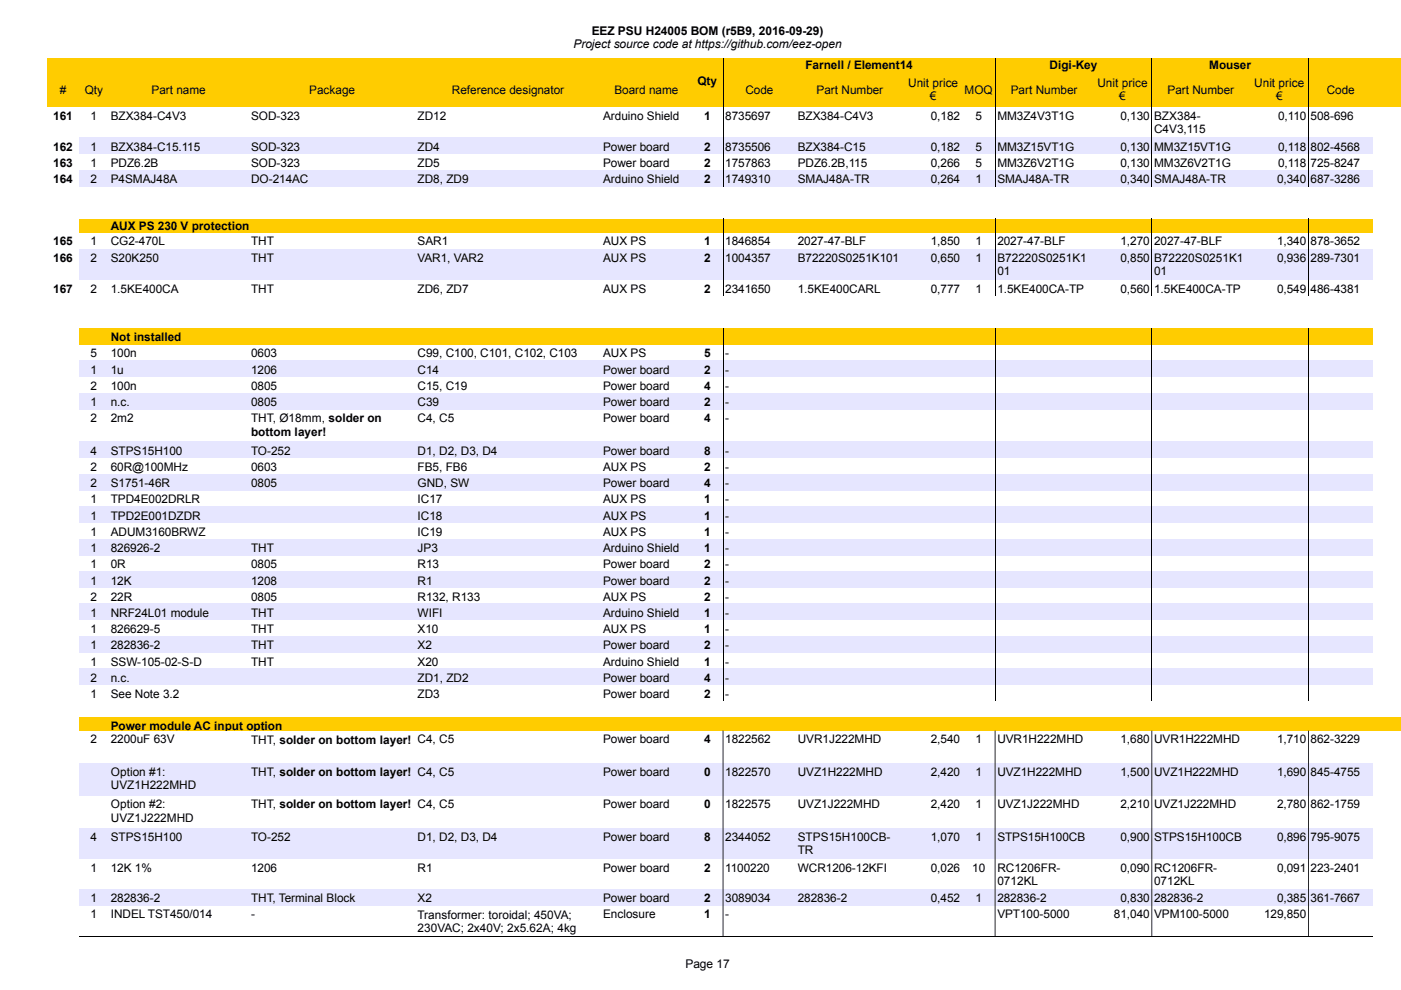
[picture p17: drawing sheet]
<svg xmlns="http://www.w3.org/2000/svg" width="297mm" height="210mm" viewBox="0 0 297 210" stroke-linecap="round" stroke-linejoin="round" font-family="sans-serif">
<defs><g id="words">
<g font-size="2.5">
<text x="121.6" y="10.2">Project source code at https://github.com/eez-open</text>
<text x="125.4" y="7.4">EEZ PSU H24005 BOM (r5B9, 2016-09-29)</text>
<text x="170.8" y="14.7">Farnell / Element14</text>
<text x="222.5" y="14.7">Digi-Key</text>
<text x="256.4" y="14.7">Mouser</text>
<text x="12.7" y="19.9">#</text>
<text x="18" y="19.9">Qty</text>
<text x="32.1" y="19.9">Part name</text>
<text x="65.6" y="19.9">Package</text>
<text x="95.8" y="19.9">Reference designator</text>
<text x="130.3" y="19.9">Board name</text>
<text x="147.9" y="18">Qty</text>
<text x="158" y="19.9">Code</text>
<text x="173.1" y="19.9">Part Number</text>
<text x="192.5" y="18.5">Unit price</text>
<text x="197.2" y="21.3">€</text>
<text x="204.5" y="19.9">MOQ</text>
<text x="214.3" y="19.9">Part Number</text>
<text x="232.7" y="18.5">Unit price</text>
<text x="237.3" y="21.3">€</text>
<text x="247.5" y="19.9">Part Number</text>
<text x="265.9" y="18.5">Unit price</text>
<text x="270.5" y="21.3">€</text>
<text x="281.3" y="19.9">Code</text>
<text x="11.3" y="25.4">161</text>
<text x="19.2" y="25.4">1</text>
<text x="23.5" y="25.4">BZX384-C4V3</text>
<text x="53.2" y="25.4">SOD-323</text>
<text x="88.5" y="25.4">ZD12</text>
<text x="127.9" y="25.4">Arduino Shield</text>
<text x="149.3" y="25.4">1</text>
<text x="153.8" y="25.4">8735697</text>
<text x="169.2" y="25.4">BZX384-C4V3</text>
<text x="197.3" y="25.4">0,182</text>
<text x="206.8" y="25.4">5</text>
<text x="211.5" y="25.4">MM3Z4V3T1G</text>
<text x="237.6" y="25.4">0,130</text>
<text x="244.7" y="25.4">BZX384-</text>
<text x="244.7" y="28.3">C4V3,115</text>
<text x="271" y="25.4">0,110</text>
<text x="277.9" y="25.4">508-696</text>
<text x="11.3" y="31.9">162</text>
<text x="11.3" y="35.4">163</text>
<text x="19.2" y="31.9">1</text>
<text x="19.2" y="35.4">1</text>
<text x="23.5" y="31.9">BZX384-C15.115</text>
<text x="23.5" y="35.4">PDZ6.2B</text>
<text x="53.2" y="31.9">SOD-323</text>
<text x="53.2" y="35.4">SOD-323</text>
<text x="88.5" y="31.9">ZD4</text>
<text x="88.5" y="35.4">ZD5</text>
<text x="127.9" y="31.9">Power board</text>
<text x="127.9" y="35.4">Power board</text>
<text x="149.3" y="31.9">2</text>
<text x="149.3" y="35.4">2</text>
<text x="153.8" y="31.9">8735506</text>
<text x="153.8" y="35.4">1757863</text>
<text x="169.2" y="31.9">BZX384-C15</text>
<text x="169.2" y="35.4">PDZ6.2B,115</text>
<text x="197.3" y="31.9">0,182</text>
<text x="197.3" y="35.4">0,266</text>
<text x="206.8" y="31.9">5</text>
<text x="206.8" y="35.4">5</text>
<text x="211.5" y="31.9">MM3Z15VT1G</text>
<text x="211.5" y="35.4">MM3Z6V2T1G</text>
<text x="237.6" y="31.9">0,130</text>
<text x="237.6" y="35.4">0,130</text>
<text x="244.7" y="31.9">MM3Z15VT1G</text>
<text x="244.7" y="35.4">MM3Z6V2T1G</text>
<text x="271" y="31.9">0,118</text>
<text x="271" y="35.4">0,118</text>
<text x="277.9" y="31.9">802-4568</text>
<text x="277.9" y="35.4">725-8247</text>
<text x="11.3" y="38.8">164</text>
<text x="19.2" y="38.8">2</text>
<text x="23.5" y="38.8">P4SMAJ48A</text>
<text x="53.2" y="38.8">DO-214AC</text>
<text x="88.5" y="38.8">ZD8, ZD9</text>
<text x="127.9" y="38.8">Arduino Shield</text>
<text x="149.3" y="38.8">2</text>
<text x="153.8" y="38.8">1749310</text>
<text x="169.2" y="38.8">SMAJ48A-TR</text>
<text x="197.3" y="38.8">0,264</text>
<text x="206.8" y="38.8">1</text>
<text x="211.5" y="38.8">SMAJ48A-TR</text>
<text x="237.6" y="38.8">0,340</text>
<text x="244.7" y="38.8">SMAJ48A-TR</text>
<text x="270.8" y="38.8">0,340</text>
<text x="277.9" y="38.8">687-3286</text>
<text x="11.3" y="52">165</text>
<text x="19.2" y="52">1</text>
<text x="23.5" y="48.8">AUX PS 230 V protection</text>
<text x="23.5" y="52">CG2-470L</text>
<text x="53.2" y="52">THT</text>
<text x="88.5" y="52">SAR1</text>
<text x="127.9" y="52">AUX PS</text>
<text x="149.3" y="52">1</text>
<text x="153.8" y="52">1846854</text>
<text x="169.2" y="52">2027-47-BLF</text>
<text x="197.3" y="52">1,850</text>
<text x="206.8" y="52">1</text>
<text x="211.5" y="52">2027-47-BLF</text>
<text x="237.6" y="52">1,270</text>
<text x="244.7" y="52">2027-47-BLF</text>
<text x="270.8" y="52">1,340</text>
<text x="277.9" y="52">878-3652</text>
<text x="11.3" y="55.5">166</text>
<text x="19.2" y="55.5">2</text>
<text x="23.5" y="55.5">S20K250</text>
<text x="53.2" y="55.5">THT</text>
<text x="88.5" y="55.5">VAR1, VAR2</text>
<text x="127.9" y="55.5">AUX PS</text>
<text x="149.3" y="55.5">2</text>
<text x="153.8" y="55.5">1004357</text>
<text x="169.2" y="55.5">B72220S0251K101</text>
<text x="197.3" y="55.5">0,650</text>
<text x="206.8" y="55.5">1</text>
<text x="211.5" y="55.5">B72220S0251K1</text>
<text x="211.5" y="58.3">01</text>
<text x="237.6" y="55.5">0,850</text>
<text x="244.7" y="55.5">B72220S0251K1</text>
<text x="244.7" y="58.3">01</text>
<text x="270.8" y="55.5">0,936</text>
<text x="277.9" y="55.5">289-7301</text>
<text x="11.3" y="62">167</text>
<text x="19.2" y="62">2</text>
<text x="23.5" y="62">1.5KE400CA</text>
<text x="53.2" y="62">THT</text>
<text x="88.5" y="62">ZD6, ZD7</text>
<text x="127.9" y="62">AUX PS</text>
<text x="149.3" y="62">2</text>
<text x="153.8" y="62">2341650</text>
<text x="169.2" y="62">1.5KE400CARL</text>
<text x="197.3" y="62">0,777</text>
<text x="206.8" y="62">1</text>
<text x="211.5" y="62">1.5KE400CA-TP</text>
<text x="237.6" y="62">0,560</text>
<text x="244.7" y="62">1.5KE400CA-TP</text>
<text x="270.8" y="62">0,549</text>
<text x="277.9" y="62">486-4381</text>
<text x="19.2" y="75.8">5</text>
<text x="23.5" y="72.4">Not installed</text>
<text x="23.5" y="75.8">100n</text>
<text x="53.2" y="75.8">0603</text>
<text x="88.5" y="75.8">C99, C100, C101, C102, C103</text>
<text x="127.9" y="75.8">AUX PS</text>
<text x="149.3" y="75.8">5</text>
<text x="153.8" y="75.8">-</text>
<text x="19.2" y="79.2">1</text>
<text x="19.2" y="82.7">2</text>
<text x="23.5" y="79.2">1u</text>
<text x="23.5" y="82.7">100n</text>
<text x="53.2" y="79.2">1206</text>
<text x="53.2" y="82.7">0805</text>
<text x="88.5" y="79.2">C14</text>
<text x="88.5" y="82.7">C15, C19</text>
<text x="127.9" y="79.2">Power board</text>
<text x="127.9" y="82.7">Power board</text>
<text x="149.3" y="79.2">2</text>
<text x="149.3" y="82.7">4</text>
<text x="153.8" y="79.2">-</text>
<text x="153.8" y="82.7">-</text>
<text x="19.2" y="86.1">1</text>
<text x="19.2" y="89.5">2</text>
<text x="23.5" y="86.1">n.c.</text>
<text x="23.5" y="89.5">2m2</text>
<text x="53.2" y="86.1">0805</text>
<text x="53.2" y="89.6">THT, Ø18mm, solder on</text>
<text x="88.5" y="86.1">C39</text>
<text x="88.5" y="89.5">C4, C5</text>
<text x="127.9" y="86.1">Power board</text>
<text x="127.9" y="89.5">Power board</text>
<text x="149.3" y="86.1">2</text>
<text x="149.3" y="89.5">4</text>
<text x="153.8" y="86.1">-</text>
<text x="153.8" y="89.5">-</text>
<text x="53.2" y="92.4">bottom layer!</text>
<text x="19.2" y="96.4">4</text>
<text x="19.2" y="99.8">2</text>
<text x="23.5" y="96.4">STPS15H100</text>
<text x="23.5" y="99.8">60R@100MHz</text>
<text x="53.2" y="96.4">TO-252</text>
<text x="53.2" y="99.8">0603</text>
<text x="88.5" y="96.4">D1, D2, D3, D4</text>
<text x="88.5" y="99.8">FB5, FB6</text>
<text x="127.9" y="96.4">Power board</text>
<text x="127.9" y="99.8">AUX PS</text>
<text x="149.3" y="96.4">8</text>
<text x="149.3" y="99.8">2</text>
<text x="153.8" y="96.4">-</text>
<text x="153.8" y="99.8">-</text>
<text x="19.2" y="103.3">2</text>
<text x="19.2" y="106.7">1</text>
<text x="23.5" y="103.3">S1751-46R</text>
<text x="23.5" y="106.7">TPD4E002DRLR</text>
<text x="53.2" y="103.3">0805</text>
<text x="88.5" y="103.3">GND, SW</text>
<text x="88.5" y="106.7">IC17</text>
<text x="127.9" y="103.3">Power board</text>
<text x="127.9" y="106.7">AUX PS</text>
<text x="149.3" y="103.3">4</text>
<text x="149.3" y="106.7">1</text>
<text x="153.8" y="103.3">-</text>
<text x="153.8" y="106.7">-</text>
<text x="19.2" y="110.2">1</text>
<text x="19.2" y="113.6">1</text>
<text x="23.5" y="110.2">TPD2E001DZDR</text>
<text x="23.5" y="113.6">ADUM3160BRWZ</text>
<text x="88.5" y="110.2">IC18</text>
<text x="88.5" y="113.6">IC19</text>
<text x="127.9" y="110.2">AUX PS</text>
<text x="127.9" y="113.6">AUX PS</text>
<text x="149.3" y="110.2">1</text>
<text x="149.3" y="113.6">1</text>
<text x="153.8" y="110.2">-</text>
<text x="153.8" y="113.6">-</text>
<text x="19.2" y="117.1">1</text>
<text x="23.5" y="117.1">826926-2</text>
<text x="53.2" y="117.1">THT</text>
<text x="88.5" y="117.1">JP3</text>
<text x="127.9" y="117.1">Arduino Shield</text>
<text x="149.3" y="117.1">1</text>
<text x="153.8" y="117.1">-</text>
<text x="19.2" y="120.5">1</text>
<text x="19.2" y="123.9">1</text>
<text x="23.5" y="120.5">0R</text>
<text x="23.5" y="123.9">12K</text>
<text x="53.2" y="120.5">0805</text>
<text x="53.2" y="123.9">1208</text>
<text x="88.5" y="120.5">R13</text>
<text x="88.5" y="123.9">R1</text>
<text x="127.9" y="120.5">Power board</text>
<text x="127.9" y="123.9">Power board</text>
<text x="149.3" y="120.5">2</text>
<text x="149.3" y="123.9">2</text>
<text x="153.8" y="120.5">-</text>
<text x="153.8" y="123.9">-</text>
<text x="19.2" y="127.4">2</text>
<text x="19.2" y="130.8">1</text>
<text x="23.5" y="127.4">22R</text>
<text x="23.5" y="130.8">NRF24L01 module</text>
<text x="53.2" y="127.4">0805</text>
<text x="53.2" y="130.8">THT</text>
<text x="88.5" y="127.4">R132, R133</text>
<text x="88.5" y="130.8">WIFI</text>
<text x="127.9" y="127.4">AUX PS</text>
<text x="127.9" y="130.8">Arduino Shield</text>
<text x="149.3" y="127.4">2</text>
<text x="149.3" y="130.8">1</text>
<text x="153.8" y="127.4">-</text>
<text x="153.8" y="130.8">-</text>
<text x="19.2" y="134.2">1</text>
<text x="19.2" y="137.7">1</text>
<text x="23.5" y="134.2">826629-5</text>
<text x="23.5" y="137.7">282836-2</text>
<text x="53.2" y="134.2">THT</text>
<text x="53.2" y="137.7">THT</text>
<text x="88.5" y="134.2">X10</text>
<text x="88.5" y="137.7">X2</text>
<text x="127.9" y="134.2">AUX PS</text>
<text x="127.9" y="137.7">Power board</text>
<text x="149.3" y="134.2">1</text>
<text x="149.3" y="137.7">2</text>
<text x="153.8" y="134.2">-</text>
<text x="153.8" y="137.7">-</text>
<text x="19.2" y="141.1">1</text>
<text x="23.5" y="141.1">SSW-105-02-S-D</text>
<text x="53.2" y="141.1">THT</text>
<text x="88.5" y="141.1">X20</text>
<text x="127.9" y="141.1">Arduino Shield</text>
<text x="149.3" y="141.1">1</text>
<text x="153.8" y="141.1">-</text>
<text x="19.2" y="144.5">2</text>
<text x="19.2" y="148">1</text>
<text x="23.5" y="144.5">n.c.</text>
<text x="23.5" y="148">See Note 3.2</text>
<text x="88.5" y="144.5">ZD1, ZD2</text>
<text x="88.5" y="148">ZD3</text>
<text x="127.9" y="144.5">Power board</text>
<text x="127.9" y="148">Power board</text>
<text x="149.3" y="144.5">4</text>
<text x="149.3" y="148">2</text>
<text x="153.8" y="144.5">-</text>
<text x="153.8" y="148">-</text>
<text x="23.5" y="154.7">Power module AC input option</text>
<text x="19.2" y="157.6">2</text>
<text x="23.5" y="157.6">2200uF 63V</text>
<text x="53.2" y="157.7">THT, solder on bottom layer! C4, C5</text>
<text x="127.9" y="157.6">Power board</text>
<text x="149.3" y="157.6">4</text>
<text x="153.8" y="157.6">1822562</text>
<text x="169.2" y="157.6">UVR1J222MHD</text>
<text x="197.3" y="157.6">2,540</text>
<text x="206.8" y="157.6">1</text>
<text x="211.5" y="157.6">UVR1H222MHD</text>
<text x="237.6" y="157.6">1,680</text>
<text x="244.7" y="157.6">UVR1H222MHD</text>
<text x="270.8" y="157.6">1,710</text>
<text x="277.9" y="157.6">862-3229</text>
<text x="23.5" y="164.5">Option #1:</text>
<text x="23.5" y="167.4">UVZ1H222MHD</text>
<text x="53.2" y="164.5">THT, solder on bottom layer! C4, C5</text>
<text x="127.9" y="164.5">Power board</text>
<text x="149.3" y="164.5">0</text>
<text x="153.8" y="164.5">1822570</text>
<text x="169.2" y="164.5">UVZ1H222MHD</text>
<text x="197.3" y="164.5">2,420</text>
<text x="206.8" y="164.5">1</text>
<text x="211.5" y="164.5">UVZ1H222MHD</text>
<text x="237.6" y="164.5">1,500</text>
<text x="244.7" y="164.5">UVZ1H222MHD</text>
<text x="270.8" y="164.5">1,690</text>
<text x="277.9" y="164.5">845-4755</text>
<text x="23.5" y="171.4">Option #2:</text>
<text x="53.2" y="171.4">THT, solder on bottom layer! C4, C5</text>
<text x="127.9" y="171.3">Power board</text>
<text x="149.3" y="171.3">0</text>
<text x="153.8" y="171.3">1822575</text>
<text x="169.2" y="171.3">UVZ1J222MHD</text>
<text x="197.3" y="171.3">2,420</text>
<text x="206.8" y="171.3">1</text>
<text x="211.5" y="171.3">UVZ1J222MHD</text>
<text x="237.6" y="171.3">2,210</text>
<text x="244.7" y="171.3">UVZ1J222MHD</text>
<text x="270.8" y="171.3">2,780</text>
<text x="277.9" y="171.3">862-1759</text>
<text x="19.2" y="178.2">4</text>
<text x="23.5" y="178.2">STPS15H100</text>
<text x="23.5" y="174.2">UVZ1J222MHD</text>
<text x="53.2" y="178.2">TO-252</text>
<text x="88.5" y="178.2">D1, D2, D3, D4</text>
<text x="127.9" y="178.2">Power board</text>
<text x="149.3" y="178.2">8</text>
<text x="153.8" y="178.2">2344052</text>
<text x="169.2" y="178.3">STPS15H100CB-</text>
<text x="197.3" y="178.2">1,070</text>
<text x="206.8" y="178.2">1</text>
<text x="211.5" y="178.2">STPS15H100CB</text>
<text x="237.6" y="178.2">0,900</text>
<text x="244.7" y="178.2">STPS15H100CB</text>
<text x="270.8" y="178.2">0,896</text>
<text x="277.9" y="178.2">795-9075</text>
<text x="19.2" y="184.8">1</text>
<text x="23.5" y="184.8">12K 1%</text>
<text x="53.2" y="184.8">1206</text>
<text x="88.5" y="184.8">R1</text>
<text x="127.9" y="184.8">Power board</text>
<text x="149.3" y="184.8">2</text>
<text x="153.8" y="184.8">1100220</text>
<text x="169.2" y="184.8">WCR1206-12KFI</text>
<text x="169.2" y="181.1">TR</text>
<text x="197.3" y="184.8">0,026</text>
<text x="206.1" y="184.8">10</text>
<text x="211.5" y="184.8">RC1206FR-</text>
<text x="237.6" y="184.8">0,090</text>
<text x="244.7" y="184.8">RC1206FR-</text>
<text x="270.8" y="184.8">0,091</text>
<text x="277.9" y="184.8">223-2401</text>
<text x="19.2" y="191.3">1</text>
<text x="23.5" y="191.3">282836-2</text>
<text x="53.2" y="191.3">THT, Terminal Block</text>
<text x="88.5" y="191.3">X2</text>
<text x="127.9" y="191.3">Power board</text>
<text x="149.3" y="191.3">2</text>
<text x="153.8" y="191.3">3089034</text>
<text x="169.2" y="191.3">282836-2</text>
<text x="197.3" y="191.3">0,452</text>
<text x="206.8" y="191.3">1</text>
<text x="211.5" y="191.3">282836-2</text>
<text x="211.5" y="187.6">0712KL</text>
<text x="237.6" y="191.3">0,830</text>
<text x="244.7" y="191.3">282836-2</text>
<text x="244.7" y="187.6">0712KL</text>
<text x="270.8" y="191.3">0,385</text>
<text x="277.9" y="191.3">361-7667</text>
<text x="19.2" y="194.7">1</text>
<text x="23.5" y="194.7">INDEL TST450/014</text>
<text x="53.2" y="194.7">-</text>
<text x="88.5" y="194.8">Transformer: toroidal; 450VA;</text>
<text x="88.5" y="197.6">230VAC; 2x40V; 2x5.62A; 4kg</text>
<text x="127.9" y="194.7">Enclosure</text>
<text x="149.3" y="194.7">1</text>
<text x="153.8" y="194.7">-</text>
<text x="211.5" y="194.7">VPT100-5000</text>
<text x="236.2" y="194.7">81,040</text>
<text x="244.7" y="194.7">VPM100-5000</text>
<text x="268" y="194.7">129,850</text>
<text x="145.3" y="205.3">Page 17</text>
</g>
</g></defs>
<path d="M9.9 12.4h287.2v10.3h-287.2z" fill-rule="evenodd" fill="#fc0"/>
<path d="M153.3 12.4v10.3M211 12.4v10.3M244.2 12.4v10.3M277.4 12.4v10.3" fill="none" stroke="#000" stroke-width=".21"/>
<g fill="#e6e6ff">
<path d="M16.7 29.2h274.3v3.4h-274.3z" fill-rule="evenodd"/>
<path d="M16.7 36.1h274.3v3.4h-274.3z" fill-rule="evenodd"/>
</g>
<path d="M16.7 46.4h274.3v2.9h-274.3z" fill-rule="evenodd" fill="#fc0"/>
<path d="M16.7 52.8h274.3v6.5h-274.3z" fill-rule="evenodd" fill="#e6e6ff"/>
<path d="M16.7 69.6h274.3v3.4h-274.3z" fill-rule="evenodd" fill="#fc0"/>
<g fill="#e6e6ff">
<path d="M16.7 76.4h274.3v3.5h-274.3z" fill-rule="evenodd"/>
<path d="M16.7 83.3h274.3v3.5h-274.3z" fill-rule="evenodd"/>
<path d="M16.7 93.7h274.3v3.4h-274.3z" fill-rule="evenodd"/>
<path d="M16.7 100.5h274.3v3.5h-274.3z" fill-rule="evenodd"/>
<path d="M16.7 107.4h274.3v3.5h-274.3z" fill-rule="evenodd"/>
<path d="M16.7 114.3h274.3v3.5h-274.3z" fill-rule="evenodd"/>
<path d="M16.7 121.1h274.3v3.5h-274.3z" fill-rule="evenodd"/>
<path d="M16.7 128h274.3v3.5h-274.3z" fill-rule="evenodd"/>
<path d="M16.7 134.9h274.3v3.5h-274.3z" fill-rule="evenodd"/>
<path d="M16.7 141.8h274.3v3.4h-274.3z" fill-rule="evenodd"/>
</g>
<path d="M16.7 151.9h280.4v3h-280.4z" fill-rule="evenodd" fill="#fc0"/>
<g fill="#e6e6ff">
<path d="M16.7 161.7h274.3v6.9h-274.3z" fill-rule="evenodd"/>
<path d="M16.7 175.5h274.3v6.5h-274.3z" fill-rule="evenodd"/>
<path d="M16.7 188.6h274.3v3.4h-274.3z" fill-rule="evenodd"/>
</g>
<g fill="none" stroke="#000" stroke-width=".21">
<path d="M153.3 22.7v16.8M211 22.7v16.8M244.2 22.7v16.8M277.4 22.7v16.8M153.3 46.4v16.4M211 46.4v16.4M244.2 46.4v16.4M277.4 46.4v16.4M153.3 69.6v79.1M211 69.6v79.1M244.2 69.6v79.1M277.4 69.6v79.1"/>
<path d="M16.8 198.6h274.3"/>
</g>
<g fill="#000">
<path d="M153.2 154.9h.2l-.1 43.6z" fill-rule="evenodd"/>
<path d="M210.9 154.9h.2l-.1 43.6z" fill-rule="evenodd"/>
<path d="M244.1 154.9h.2l-.1 43.6z" fill-rule="evenodd"/>
<path d="M277.4 154.9h.1l-.1 43.6z" fill-rule="evenodd"/>
</g>
<use href="#words"/>
</svg>
